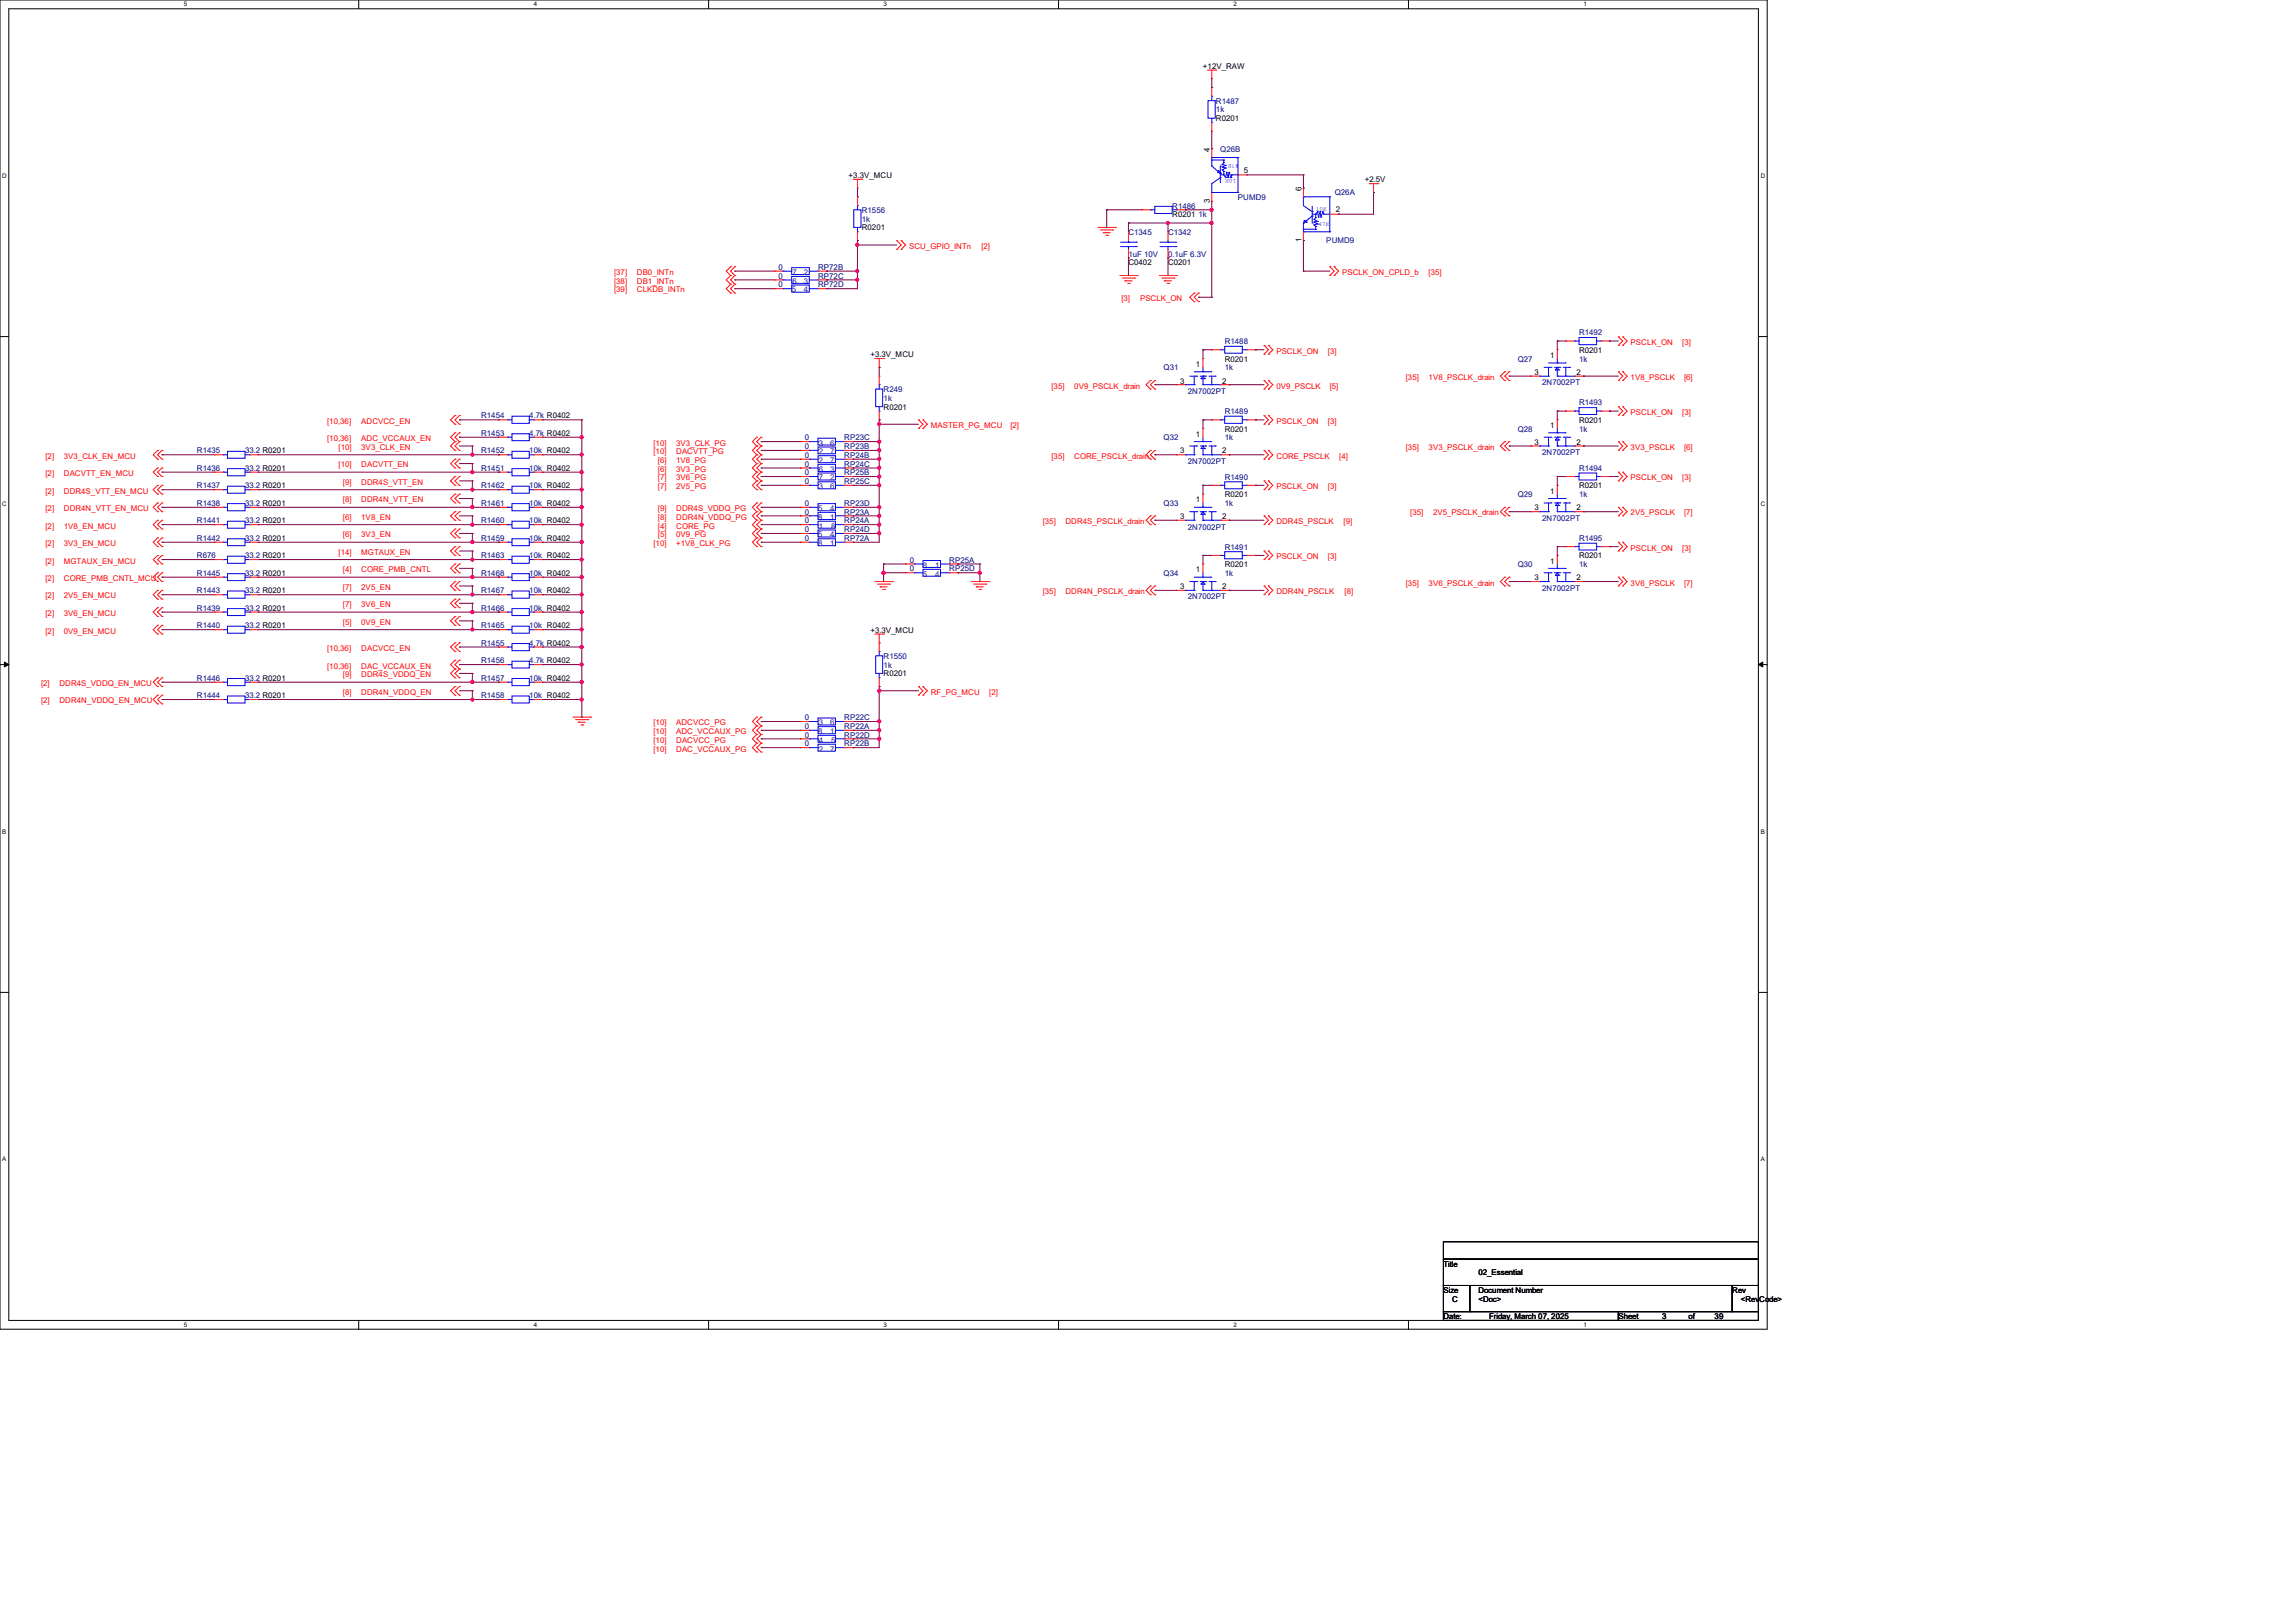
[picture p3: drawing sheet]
<svg xmlns="http://www.w3.org/2000/svg" width="420mm" height="297mm" viewBox="0 0 420 297" stroke-linecap="round" stroke-linejoin="round" font-family="sans-serif">
<defs><g id="words">
<g font-size="1.4">
<text x="220" y="12.6">+12V_RAW</text>
<text x="222.4" y="22.2">R0201</text>
<text x="221.3" y="27.7" transform="rotate(-90 221.3 27.7)">4</text>
<text x="155.2" y="32.6">+3.3V_MCU</text>
<text x="227.5" y="31.6">5</text>
<text x="238" y="34.9" transform="rotate(-90 238 34.9)">6</text>
<text x="249.6" y="33.4">+2.5V</text>
<text x="214.4" y="39.8">R0201</text>
<text x="221.3" y="37.1" transform="rotate(-90 221.3 37.1)">3</text>
<text x="244.3" y="38.8">2</text>
<text x="157.7" y="42.2">R0201</text>
<text x="238" y="44.3" transform="rotate(-90 238 44.3)">1</text>
<text x="206.4" y="48.6">C0402</text>
<text x="213.7" y="48.6">C0201</text>
<text x="159.2" y="65.4">+3.3V_MCU</text>
<text x="283.6" y="65.5">1</text>
<text x="288.8" y="64.6">R0201</text>
<text x="215.9" y="70.2">3</text>
<text x="218.7" y="67.1">1</text>
<text x="223.6" y="70.2">2</text>
<text x="224" y="66.2">R0201</text>
<text x="280.7" y="68.6">3</text>
<text x="288.4" y="68.6">2</text>
<text x="161.6" y="75">R0201</text>
<text x="288.8" y="77.4">R0201</text>
<text x="215.9" y="83">3</text>
<text x="218.7" y="79.9">1</text>
<text x="223.6" y="83">2</text>
<text x="224" y="79">R0201</text>
<text x="280.7" y="81.4">3</text>
<text x="283.6" y="78.3">1</text>
<text x="288.4" y="81.4">2</text>
<text x="288.8" y="89.4">R0201</text>
<text x="215.9" y="95">3</text>
<text x="218.7" y="92">1</text>
<text x="223.6" y="95">2</text>
<text x="224" y="91">R0201</text>
<text x="280.7" y="93.4">3</text>
<text x="283.6" y="90.3">1</text>
<text x="288.4" y="93.4">2</text>
<text x="215.9" y="107.8">3</text>
<text x="218.7" y="104.7">1</text>
<text x="223.6" y="107.8">2</text>
<text x="224" y="103.8">R0201</text>
<text x="280.7" y="106.2">3</text>
<text x="283.6" y="103.1">1</text>
<text x="288.4" y="106.2">2</text>
<text x="288.8" y="102.2">R0201</text>
<text x="159.2" y="115.8">+3.3V_MCU</text>
<text x="161.6" y="123.8">R0201</text>
<text x="264" y="231.8">Title</text>
<text x="270.4" y="233.4">02_Essential</text>
<text x="264" y="236.6">Size</text>
<text x="265.6" y="238.2">C</text>
<text x="270.4" y="236.6">Document Number</text>
<text x="270.4" y="238.2">&lt;Doc&gt;</text>
<text x="316.9" y="236.6">Rev</text>
<text x="318.4" y="238.2">&lt;RevCode&gt;</text>
<text x="264" y="241.4">Date:</text>
<text x="272.4" y="241.4">Friday, March 07, 2025</text>
<text x="296" y="241.4">Sheet</text>
<text x="304" y="241.4">3</text>
<text x="308.9" y="241.4">of</text>
<text x="313.6" y="241.4">39</text>
</g>
<g font-size="1.4" fill="#000080">
<text x="222.4" y="19">R1487</text>
<text x="222.4" y="20.6">1k</text>
<text x="223.2" y="27.8">Q26B</text>
<text x="244.2" y="35.6">Q26A</text>
<text x="157.7" y="39">R1556</text>
<text x="157.7" y="40.6">1k</text>
<text x="214.4" y="38.2">R1486</text>
<text x="219.2" y="39.8">1k</text>
<text x="226.4" y="36.6">PUMD9</text>
<text x="206.4" y="43">C1345</text>
<text x="206.4" y="47">1uF 10V</text>
<text x="213.7" y="43">C1342</text>
<text x="213.7" y="47">0.1uF 6.3V</text>
<text x="242.6" y="44.4">PUMD9</text>
<text x="142.4" y="51">0</text>
<text x="142.4" y="49.4">0</text>
<text x="142.4" y="52.6">0</text>
<text x="149.6" y="51">RP72C</text>
<text x="149.6" y="49.4">RP72B</text>
<text x="149.6" y="52.6">RP72D</text>
<text x="224" y="63">R1488</text>
<text x="288.8" y="61.4">R1492</text>
<text x="161.6" y="71.8">R249</text>
<text x="212.9" y="67.8">Q31</text>
<text x="224" y="67.8">1k</text>
<text x="277.7" y="66.2">Q27</text>
<text x="282.1" y="70.5">2N7002PT</text>
<text x="288.8" y="66.2">1k</text>
<text x="88" y="76.6">R1454</text>
<text x="96.8" y="76.6">4.7k R0402</text>
<text x="161.6" y="73.4">1k</text>
<text x="217.3" y="72.1">2N7002PT</text>
<text x="224" y="75.8">R1489</text>
<text x="288.8" y="74.2">R1493</text>
<text x="36" y="83">R1435</text>
<text x="44.8" y="83">33.2 R0201</text>
<text x="88" y="83">R1452</text>
<text x="88" y="79.8">R1453</text>
<text x="96.8" y="83">10k R0402</text>
<text x="96.8" y="79.8">4.7k R0402</text>
<text x="147.2" y="80.6">0</text>
<text x="147.2" y="82.2">0</text>
<text x="147.2" y="83.8">0</text>
<text x="154.4" y="80.6">RP23C</text>
<text x="154.4" y="82.2">RP23B</text>
<text x="154.4" y="83.8">RP24B</text>
<text x="212.9" y="80.6">Q32</text>
<text x="224" y="80.6">1k</text>
<text x="277.7" y="79">Q28</text>
<text x="282.1" y="83.3">2N7002PT</text>
<text x="288.8" y="79">1k</text>
<text x="36" y="89.4">R1437</text>
<text x="36" y="86.2">R1436</text>
<text x="44.8" y="89.4">33.2 R0201</text>
<text x="44.8" y="86.2">33.2 R0201</text>
<text x="88" y="86.2">R1451</text>
<text x="88" y="89.4">R1462</text>
<text x="96.8" y="86.2">10k R0402</text>
<text x="96.8" y="89.4">10k R0402</text>
<text x="147.2" y="88.6">0</text>
<text x="147.2" y="85.4">0</text>
<text x="147.2" y="87">0</text>
<text x="154.4" y="88.6">RP25C</text>
<text x="154.4" y="85.4">RP24C</text>
<text x="154.4" y="87">RP25B</text>
<text x="217.3" y="84.9">2N7002PT</text>
<text x="224" y="87.8">R1490</text>
<text x="288.8" y="86.2">R1494</text>
<text x="36" y="95.8">R1441</text>
<text x="36" y="92.6">R1438</text>
<text x="44.8" y="95.8">33.2 R0201</text>
<text x="44.8" y="92.6">33.2 R0201</text>
<text x="88" y="95.8">R1460</text>
<text x="88" y="92.6">R1461</text>
<text x="96.8" y="95.8">10k R0402</text>
<text x="96.8" y="92.6">10k R0402</text>
<text x="147.2" y="95.8">0</text>
<text x="147.2" y="92.6">0</text>
<text x="147.2" y="94.2">0</text>
<text x="154.4" y="95.8">RP24A</text>
<text x="154.4" y="92.6">RP23D</text>
<text x="154.4" y="94.2">RP23A</text>
<text x="212.9" y="92.6">Q33</text>
<text x="224" y="92.6">1k</text>
<text x="277.7" y="91">Q29</text>
<text x="282.1" y="95.3">2N7002PT</text>
<text x="288.8" y="91">1k</text>
<text x="36" y="99">R1442</text>
<text x="44.8" y="99">33.2 R0201</text>
<text x="88" y="99">R1459</text>
<text x="96.8" y="99">10k R0402</text>
<text x="147.2" y="97.4">0</text>
<text x="147.2" y="99">0</text>
<text x="154.4" y="97.4">RP24D</text>
<text x="154.4" y="99">RP72A</text>
<text x="217.3" y="96.9">2N7002PT</text>
<text x="224" y="100.6">R1491</text>
<text x="288.8" y="99">R1495</text>
<text x="36" y="102.2">R676</text>
<text x="36" y="105.4">R1445</text>
<text x="44.8" y="102.2">33.2 R0201</text>
<text x="44.8" y="105.4">33.2 R0201</text>
<text x="88" y="102.2">R1463</text>
<text x="88" y="105.4">R1468</text>
<text x="96.8" y="102.2">10k R0402</text>
<text x="96.8" y="105.4">10k R0402</text>
<text x="166.4" y="104.6">0</text>
<text x="166.4" y="103">0</text>
<text x="173.7" y="104.6">RP25D</text>
<text x="173.7" y="103">RP25A</text>
<text x="212.9" y="105.4">Q34</text>
<text x="224" y="105.4">1k</text>
<text x="277.7" y="103.8">Q30</text>
<text x="288.8" y="103.8">1k</text>
<text x="36" y="108.6">R1443</text>
<text x="36" y="111.8">R1439</text>
<text x="44.8" y="108.6">33.2 R0201</text>
<text x="44.8" y="111.8">33.2 R0201</text>
<text x="88" y="111.8">R1466</text>
<text x="88" y="108.6">R1467</text>
<text x="96.8" y="111.8">10k R0402</text>
<text x="96.8" y="108.6">10k R0402</text>
<text x="217.3" y="109.7">2N7002PT</text>
<text x="282.1" y="108.1">2N7002PT</text>
<text x="36" y="115">R1440</text>
<text x="44.8" y="115">33.2 R0201</text>
<text x="88" y="118.2">R1455</text>
<text x="88" y="115">R1465</text>
<text x="96.8" y="118.2">4.7k R0402</text>
<text x="96.8" y="115">10k R0402</text>
<text x="36" y="124.6">R1446</text>
<text x="44.8" y="124.6">33.2 R0201</text>
<text x="88" y="121.4">R1456</text>
<text x="88" y="124.6">R1457</text>
<text x="96.8" y="121.4">4.7k R0402</text>
<text x="96.8" y="124.6">10k R0402</text>
<text x="161.6" y="120.6">R1550</text>
<text x="161.6" y="122.2">1k</text>
<text x="36" y="127.8">R1444</text>
<text x="44.8" y="127.8">33.2 R0201</text>
<text x="88" y="127.8">R1458</text>
<text x="96.8" y="127.8">10k R0402</text>
<text x="147.2" y="131.8">0</text>
<text x="154.4" y="131.8">RP22C</text>
<text x="147.2" y="136.6">0</text>
<text x="147.2" y="135">0</text>
<text x="147.2" y="133.4">0</text>
<text x="154.4" y="136.6">RP22B</text>
<text x="154.4" y="135">RP22D</text>
<text x="154.4" y="133.4">RP22A</text>
</g>
<g font-size="1.4" fill="#f00">
<text x="166.3" y="45.5">SCU_GPIO_INTn</text>
<text x="179.5" y="45.5">[2]</text>
<text x="112.4" y="50.3">[37]</text>
<text x="112.4" y="51.9">[38]</text>
<text x="112.4" y="53.5">[39]</text>
<text x="116.5" y="50.3">DB0_INTn</text>
<text x="116.5" y="51.9">DB1_INTn</text>
<text x="116.5" y="53.5">CLKDB_INTn</text>
<text x="245.5" y="50.3">PSCLK_ON_CPLD_b</text>
<text x="261.3" y="50.3">[35]</text>
<text x="205.1" y="55.1">[3]</text>
<text x="208.5" y="55.1">PSCLK_ON</text>
<text x="233.5" y="64.7">PSCLK_ON</text>
<text x="242.9" y="64.7">[3]</text>
<text x="298.3" y="63.1">PSCLK_ON</text>
<text x="307.7" y="63.1">[3]</text>
<text x="192.4" y="71.1">[35]</text>
<text x="196.5" y="71.1">0V9_PSCLK_drain</text>
<text x="233.5" y="71.1">0V9_PSCLK</text>
<text x="243.3" y="71.1">[5]</text>
<text x="257.2" y="69.5">[35]</text>
<text x="261.3" y="69.5">1V8_PSCLK_drain</text>
<text x="298.3" y="69.5">1V8_PSCLK</text>
<text x="308.1" y="69.5">[6]</text>
<text x="59.9" y="77.5">[10,36]</text>
<text x="66.1" y="77.5">ADCVCC_EN</text>
<text x="233.5" y="77.5">PSCLK_ON</text>
<text x="242.9" y="77.5">[3]</text>
<text x="298.3" y="75.9">PSCLK_ON</text>
<text x="307.7" y="75.9">[3]</text>
<text x="8.3" y="83.9">[2]</text>
<text x="11.7" y="83.9">3V3_CLK_EN_MCU</text>
<text x="59.9" y="80.7">[10,36]</text>
<text x="61.9" y="82.3">[10]</text>
<text x="66.1" y="80.7">ADC_VCCAUX_EN</text>
<text x="66.1" y="82.3">3V3_CLK_EN</text>
<text x="119.5" y="81.5">[10]</text>
<text x="119.5" y="83.1">[10]</text>
<text x="123.7" y="81.5">3V3_CLK_PG</text>
<text x="123.7" y="83.1">DACVTT_PG</text>
<text x="170.3" y="78.3">MASTER_PG_MCU</text>
<text x="184.8" y="78.3">[2]</text>
<text x="192.4" y="83.9">[35]</text>
<text x="196.5" y="83.9">CORE_PSCLK_drain</text>
<text x="233.5" y="83.9">CORE_PSCLK</text>
<text x="245" y="83.9">[4]</text>
<text x="257.2" y="82.3">[35]</text>
<text x="261.3" y="82.3">3V3_PSCLK_drain</text>
<text x="298.3" y="82.3">3V3_PSCLK</text>
<text x="308.1" y="82.3">[6]</text>
<text x="8.3" y="87.1">[2]</text>
<text x="11.7" y="87.1">DACVTT_EN_MCU</text>
<text x="61.9" y="85.5">[10]</text>
<text x="62.7" y="88.7">[9]</text>
<text x="66.1" y="85.5">DACVTT_EN</text>
<text x="66.1" y="88.7">DDR4S_VTT_EN</text>
<text x="120.4" y="84.8">[6]</text>
<text x="120.4" y="86.3">[6]</text>
<text x="120.4" y="87.9">[7]</text>
<text x="120.4" y="89.5">[7]</text>
<text x="123.7" y="84.8">1V8_PG</text>
<text x="123.7" y="86.3">3V3_PG</text>
<text x="123.7" y="87.9">3V6_PG</text>
<text x="123.7" y="89.5">2V5_PG</text>
<text x="233.5" y="89.5">PSCLK_ON</text>
<text x="242.9" y="89.5">[3]</text>
<text x="298.3" y="87.9">PSCLK_ON</text>
<text x="307.7" y="87.9">[3]</text>
<text x="8.3" y="90.3">[2]</text>
<text x="8.3" y="93.5">[2]</text>
<text x="11.7" y="90.3">DDR4S_VTT_EN_MCU</text>
<text x="11.7" y="93.5">DDR4N_VTT_EN_MCU</text>
<text x="62.7" y="92">[8]</text>
<text x="62.7" y="95.1">[6]</text>
<text x="66.1" y="92">DDR4N_VTT_EN</text>
<text x="66.1" y="95.1">1V8_EN</text>
<text x="120.4" y="93.5">[9]</text>
<text x="120.4" y="95.1">[8]</text>
<text x="123.7" y="93.5">DDR4S_VDDQ_PG</text>
<text x="123.7" y="95.1">DDR4N_VDDQ_PG</text>
<text x="190.8" y="95.9">[35]</text>
<text x="194.9" y="95.9">DDR4S_PSCLK_drain</text>
<text x="233.5" y="95.9">DDR4S_PSCLK</text>
<text x="245.8" y="95.9">[9]</text>
<text x="258" y="94.3">[35]</text>
<text x="262.1" y="94.3">2V5_PSCLK_drain</text>
<text x="298.3" y="94.3">2V5_PSCLK</text>
<text x="308.1" y="94.3">[7]</text>
<text x="8.3" y="96.7">[2]</text>
<text x="8.3" y="100">[2]</text>
<text x="11.7" y="96.7">1V8_EN_MCU</text>
<text x="11.7" y="100">3V3_EN_MCU</text>
<text x="61.9" y="101.5">[14]</text>
<text x="62.7" y="98.3">[6]</text>
<text x="66.1" y="98.3">3V3_EN</text>
<text x="66.1" y="101.5">MGTAUX_EN</text>
<text x="119.5" y="100">[10]</text>
<text x="120.4" y="96.7">[4]</text>
<text x="120.4" y="98.3">[5]</text>
<text x="123.7" y="96.7">CORE_PG</text>
<text x="123.7" y="98.3">0V9_PG</text>
<text x="123.7" y="100">+1V8_CLK_PG</text>
<text x="298.3" y="100.8">PSCLK_ON</text>
<text x="307.7" y="100.8">[3]</text>
<text x="8.3" y="103.1">[2]</text>
<text x="8.3" y="106.3">[2]</text>
<text x="11.7" y="103.1">MGTAUX_EN_MCU</text>
<text x="11.7" y="106.3">CORE_PMB_CNTL_MCU</text>
<text x="62.7" y="104.7">[4]</text>
<text x="62.7" y="108">[7]</text>
<text x="66.1" y="104.7">CORE_PMB_CNTL</text>
<text x="66.1" y="108">2V5_EN</text>
<text x="233.5" y="102.3">PSCLK_ON</text>
<text x="242.9" y="102.3">[3]</text>
<text x="257.2" y="107.1">[35]</text>
<text x="261.3" y="107.1">3V6_PSCLK_drain</text>
<text x="298.3" y="107.1">3V6_PSCLK</text>
<text x="308.1" y="107.1">[7]</text>
<text x="8.3" y="109.5">[2]</text>
<text x="8.3" y="112.7">[2]</text>
<text x="11.7" y="109.5">2V5_EN_MCU</text>
<text x="11.7" y="112.7">3V6_EN_MCU</text>
<text x="62.7" y="111.1">[7]</text>
<text x="66.1" y="111.1">3V6_EN</text>
<text x="190.8" y="108.8">[35]</text>
<text x="194.9" y="108.8">DDR4N_PSCLK_drain</text>
<text x="233.5" y="108.8">DDR4N_PSCLK</text>
<text x="246" y="108.8">[8]</text>
<text x="8.3" y="116">[2]</text>
<text x="11.7" y="116">0V9_EN_MCU</text>
<text x="59.9" y="119.1">[10,36]</text>
<text x="62.7" y="114.3">[5]</text>
<text x="66.1" y="114.3">0V9_EN</text>
<text x="66.1" y="119.1">DACVCC_EN</text>
<text x="7.5" y="125.5">[2]</text>
<text x="10.9" y="125.5">DDR4S_VDDQ_EN_MCU</text>
<text x="59.9" y="122.3">[10,36]</text>
<text x="62.7" y="124">[9]</text>
<text x="66.1" y="124">DDR4S_VDDQ_EN</text>
<text x="66.1" y="122.3">DAC_VCCAUX_EN</text>
<text x="7.5" y="128.7">[2]</text>
<text x="10.9" y="128.7">DDR4N_VDDQ_EN_MCU</text>
<text x="62.7" y="127.1">[8]</text>
<text x="66.1" y="127.1">DDR4N_VDDQ_EN</text>
<text x="170.3" y="127.1">RF_PG_MCU</text>
<text x="181" y="127.1">[2]</text>
<text x="119.5" y="132.8">[10]</text>
<text x="119.5" y="134.3">[10]</text>
<text x="119.5" y="135.9">[10]</text>
<text x="119.5" y="137.5">[10]</text>
<text x="123.7" y="132.8">ADCVCC_PG</text>
<text x="123.7" y="134.3">ADC_VCCAUX_PG</text>
<text x="123.7" y="135.9">DACVCC_PG</text>
<text x="123.7" y="137.5">DAC_VCCAUX_PG</text>
</g>
<g font-size="1.4" fill="#004080">
<text x="144.8" y="53.5">5</text>
<text x="145" y="51.9">6</text>
<text x="145" y="50.3">7</text>
<text x="147.1" y="51.9">3</text>
<text x="147.1" y="50.3">2</text>
<text x="147.1" y="53.5">4</text>
<text x="149.8" y="81.5">3</text>
<text x="149.8" y="83.1">2</text>
<text x="151.9" y="81.5">6</text>
<text x="151.9" y="83.1">7</text>
<text x="149.8" y="89.5">3</text>
<text x="149.8" y="86.3">6</text>
<text x="149.8" y="87.9">7</text>
<text x="149.8" y="84.8">2</text>
<text x="151.9" y="89.5">6</text>
<text x="151.9" y="86.3">3</text>
<text x="151.9" y="87.9">2</text>
<text x="151.9" y="84.8">7</text>
<text x="149.6" y="93.5">5</text>
<text x="149.6" y="95.1">8</text>
<text x="151.9" y="93.5">4</text>
<text x="151.9" y="95.1">1</text>
<text x="149.6" y="98.3">5</text>
<text x="149.6" y="100">8</text>
<text x="149.8" y="96.7">1</text>
<text x="151.9" y="98.3">4</text>
<text x="151.9" y="100">1</text>
<text x="152" y="96.7">8</text>
<text x="168.8" y="105.5">5</text>
<text x="168.8" y="103.9">8</text>
<text x="171.1" y="105.5">4</text>
<text x="171.1" y="103.9">1</text>
<text x="149.6" y="134.3">8</text>
<text x="149.8" y="137.5">2</text>
<text x="149.8" y="132.8">3</text>
<text x="149.8" y="135.9">4</text>
<text x="151.9" y="137.5">7</text>
<text x="151.9" y="132.8">6</text>
<text x="151.9" y="134.3">1</text>
<text x="152" y="135.9">5</text>
</g>
<g font-size="1.1">
<text x="33.6" y="1.1">5</text>
<text x="97.6" y="1.1">4</text>
<text x="161.6" y="1.1">3</text>
<text x="225.6" y="1.1">2</text>
<text x="289.6" y="1.1">1</text>
<text x=".4" y="32.6">D</text>
<text x="322.1" y="32.6">D</text>
<text x=".4" y="92.5">C</text>
<text x="322.1" y="92.5">C</text>
<text x=".4" y="152.6">B</text>
<text x="322.1" y="152.6">B</text>
<text x=".4" y="212.6">A</text>
<text x="322.1" y="212.6">A</text>
<text x="33.6" y="242.8">5</text>
<text x="97.6" y="242.8">4</text>
<text x="161.6" y="242.8">3</text>
<text x="225.6" y="242.8">2</text>
<text x="289.6" y="242.8">1</text>
</g>
<g font-size="1.1" fill="#00f">
<text x="226.6" y="30" transform="rotate(-180 226.6 30)">47K</text>
<text x="226.1" y="32.7" transform="rotate(-180 226.1 32.7)">10K</text>
<text x="240.7" y="38.6">10K</text>
<text x="241.2" y="41.3">47K</text>
</g>
</g></defs>
<path d="M0 0h323.3v243.2h-323.3zM1.6 1.6h320v240h-320z" fill="none" stroke="#000" stroke-width=".18"/>
<g fill="#fff">
<path d="M33.6 .2h.6v1.2h-.6z"/>
<path d="M33.6 241.8h.6v1.2h-.6z"/>
</g>
<path d="M65.6 0v1.6M65.6 241.6v1.6" fill="none" stroke="#000" stroke-width=".18"/>
<g fill="#fff">
<path d="M97.6 .2h.6v1.2h-.6z"/>
<path d="M97.6 241.8h.6v1.2h-.6z"/>
</g>
<path d="M129.6 0v1.6M129.6 241.6v1.6" fill="none" stroke="#000" stroke-width=".18"/>
<g fill="#fff">
<path d="M161.6 .2h.6v1.2h-.6z"/>
<path d="M161.6 241.8h.6v1.2h-.6z"/>
</g>
<path d="M193.6 0v1.6M193.6 241.6v1.6" fill="none" stroke="#000" stroke-width=".18"/>
<g fill="#fff">
<path d="M225.6 .2h.6v1.2h-.6z"/>
<path d="M225.6 241.8h.6v1.2h-.6z"/>
</g>
<path d="M257.6 0v1.6M257.6 241.6v1.6" fill="none" stroke="#000" stroke-width=".18"/>
<g fill="#fff">
<path d="M289.6 .2h.6v1.2h-.6z"/>
<path d="M289.6 241.8h.6v1.2h-.6z"/>
<path d="M.4 31.6h.8v1.2h-.8z"/>
<path d="M322.1 31.6h.7v1.2h-.7z"/>
<path d="M.4 91.6h.8v1.2h-.8z"/>
<path d="M322.1 91.6h.7v1.2h-.7z"/>
</g>
<path d="M0 61.6h1.6M321.6 61.6h1.7" fill="none" stroke="#000" stroke-width=".18"/>
<g fill="#fff">
<path d="M.4 151.6h.7v1.2h-.7z"/>
<path d="M322.1 151.6h.7v1.2h-.7z"/>
</g>
<path d="M0 121.6h1.6M321.6 121.6h1.7" fill="none" stroke="#000" stroke-width=".18"/>
<path d="M.8 121.2l.8 .4-.8 .4zM321.6 121.6l.9-.4v.8z" fill="#000" stroke="#000" stroke-width=".18"/>
<g fill="#fff">
<path d="M.4 211.6h.7v1.2h-.7z"/>
<path d="M322.1 211.6h.7v1.2h-.7z"/>
</g>
<path d="M0 181.6h1.6M321.6 181.6h1.7M264 227.2h57.6v3.2h-57.6zM264 230.4h57.6v4.8h-57.6zM264 235.2h4.9v4.8h-4.9zM268.9 235.2h48v4.8h-48zM316.9 235.2h4.7v4.8h-4.7zM264 240h32v1.6h-32zM296 240h25.6v1.6h-25.6z" fill="none" stroke="#000" stroke-width=".18"/>
<g fill="none" stroke="#f00" stroke-width=".18">
<path d="M220.9 12.8h1.5M221.7 14.4h.1M221.7 16h.1M221.7 12.8v1.6M221.7 16v1.6M222.4 12.8h.1M156 32.8h1.6M156.8 34.4h.1M156.8 36h.1M156.8 32.8v1.6M156.8 36v1.6M157.6 32.8h.1"/>
<path d="M208.8 38.4h.1M208.8 38.4h1.6M215.2 38.4h1.6M216.8 38.4h.1M221.7 27.2h.1M221.7 36.8h.1M221.7 24h.1M221.7 22.4v1.6M221.7 27.2v1.6M221.7 35.2v1.6M226.4 32h1.6M228 32h.1"/>
<path d="M238.4 34.4h.1M238.4 34.4v1.6M243.2 39.2h1.7M244.9 39.2h.1M250.4 33.6h1.7M251.2 35.2h.1M251.2 33.6v1.6M252.1 33.6h.1M133.6 48.8h.1M133.6 50.4h.1M133.6 52h.1M133.6 53.6h.1"/>
<path d="M133.6 50.4l-.8 .8 .8 .8M133.6 48.8l-.8 .8 .8 .8M133.6 52l-.8 .8 .8 .8M134.4 48.8h.1M134.4 50.4h.1M134.4 52h.1M134.4 53.6h.1M134.4 48.8l-.8 .8 .8 .8M134.4 50.4l-.8 .8 .8 .8M134.4 52l-.8 .8 .8 .8M141.6 51.2h.1M141.6 49.6h.1"/>
<path d="M141.6 52.8h.1M141.6 51.2h1.6M141.6 49.6h1.6M141.6 52.8h1.6M149.6 51.2h1.6M149.6 49.6h1.6M149.6 52.8h1.6M151.2 51.2h.1M151.2 49.6h.1M151.2 52.8h.1M156.8 44h.1M156.8 42.4v1.6"/>
<path d="M164 44h.1M164 45.6h.1M164 44l.8 .8-.8 .8M164.8 44h.1M164.8 45.6h.1M164.8 44l.9 .8-.9 .8M200.8 41.6h3.2M201.3 42.1h2.2M201.8 42.6h.1M201.8 42.6h1.3M202.3 43.1h.3M202.6 43.1h.1"/>
<path d="M203.5 42.1h.1M204 41.6h.1M204.9 50.4h3.1M205.3 50.9h2.3M205.8 51.4h.1M205.8 51.4h1.3M206.3 51.9h.3M206.4 42.4h.1M206.4 47.2h.1M206.4 42.4v1.6M206.4 45.6v1.6M206.6 51.9h.1"/>
<path d="M207.6 50.9h.1M208 50.4h.1M212 50.4h3.2M212.5 50.9h2.3M213 51.4h.1M213 51.4h1.3M213.5 51.9h.3M213.7 42.4h.1M213.7 47.2h.1M213.7 42.4v1.6M213.7 45.6v1.6M213.8 51.9h.1"/>
<path d="M214.8 50.9h.1M215.2 50.4h.1M218.4 53.6h.1M218.4 55.2h.1M218.4 53.6l-.8 .8 .8 .8M219.2 53.6h.1M219.2 55.2h.1M219.2 53.6l-.8 .8 .8 .8M238.4 44h.1M238.4 42.4v1.6M243.2 48.8h.1M243.2 50.4h.1"/>
<path d="M243.2 48.8l.9 .8-.9 .8M244.1 48.8h.1M244.1 50.4h.1M244.1 48.8l.8 .8-.8 .8M83.2 76h.1M83.2 77.6h.1M83.2 79.2h.1M83.2 76l-.8 .8 .8 .8M83.2 79.2l-.8 .8 .8 .8M84 76h.1M84 77.6h.1M84 79.2h.1"/>
<path d="M84 76l-.8 .8 .8 .8M84 79.2l-.8 .8 .8 .8M91.2 76.8h.1M91.2 76.8h1.6M97.6 76.8h1.6M99.2 76.8h.1M160 65.6h1.6M160.8 67.2h.1M160.8 68.8h.1M160.8 76.8h.1M160.8 65.6v1.6M160.8 68.8v1.6"/>
<path d="M160.8 75.2v1.6M161.6 65.6h.1M168 76.8h.1M168 78.4h.1M168 76.8l.8 .8-.8 .8M168.8 76.8h.1M168.8 78.4h.1M168.8 76.8l.8 .8-.8 .8M210.4 69.6h.1M210.4 71.2h.1M210.4 69.6l-.8 .8 .8 .8M211.2 69.6h.1"/>
<path d="M211.2 71.2h.1M211.2 69.6l-.8 .8 .8 .8M215.2 70.4h.1M215.2 70.4h1.6M220 65.6h.1M220 78.4h.1M220 65.6v1.6M220 78.4v1.6M221.7 76.8h.1M221.7 64h.1M221.7 76.8h1.5M221.7 64h1.5"/>
<path d="M223.2 70.4h1.6M224.8 70.4h.1M228 76.8h1.7M228 64h1.7M229.7 76.8h.1M229.7 64h.1M231.2 69.6h.1M231.2 71.2h.1M231.2 63.2h.1M231.2 64.8h.1M231.2 76h.1M231.2 77.6h.1"/>
<path d="M231.2 63.2l.8 .8-.8 .8M231.2 69.6l.8 .8-.8 .8M231.2 76l.8 .8-.8 .8M232 69.6h.1M232 71.2h.1M232 63.2h.1M232 64.8h.1M232 76h.1M232 77.6h.1M232 69.6l.8 .8-.8 .8M232 63.2l.8 .8-.8 .8M232 76l.8 .8-.8 .8"/>
<path d="M275.3 68h.1M275.3 69.6h.1M275.3 68l-.9 .8 .9 .8M276.1 68h.1M276.1 69.6h.1M276.1 68l-.8 .8 .8 .8M280 68.8h.1M280 68.8h1.6M284.9 76.8h.1M284.9 64h.1M284.9 64v1.6M284.9 76.8v1.6"/>
<path d="M286.4 75.2h.1M286.4 62.4h.1M286.4 75.2h1.6M286.4 62.4h1.6M288 68.8h1.6M289.6 68.8h.1M292.9 75.2h1.5M292.9 62.4h1.5M294.4 75.2h.1M294.4 62.4h.1M296 61.6h.1M296 63.2h.1"/>
<path d="M296 68h.1M296 69.6h.1M296 74.4h.1M296 76h.1M296 61.6l.8 .8-.8 .8M296 68l.8 .8-.8 .8M296 74.4l.8 .8-.8 .8M296.8 61.6h.1M296.8 63.2h.1M296.8 68h.1M296.8 69.6h.1M296.8 74.4h.1"/>
<path d="M296.8 76h.1M296.8 61.6l.8 .8-.8 .8M296.8 68l.8 .8-.8 .8M296.8 74.4l.8 .8-.8 .8M28.8 82.4h.1M28.8 84h.1M28.8 85.6h.1M28.8 87.2h.1M28.8 88.8h.1M28.8 90.4h.1M28.8 92h.1M28.8 93.6h.1"/>
<path d="M28.8 95.2h.1M28.8 96.8h.1M28.8 98.4h.1M28.8 82.4l-.8 .8 .8 .8M28.8 85.6l-.8 .8 .8 .8M28.8 88.8l-.8 .8 .8 .8M28.8 92l-.8 .8 .8 .8M28.8 95.2l-.8 .8 .8 .8M28.8 98.4l-.8 .8 .8 .8M29.6 82.4h.1M29.6 84h.1M29.6 85.6h.1"/>
<path d="M29.6 87.2h.1M29.6 88.8h.1M29.6 90.4h.1M29.6 92h.1M29.6 93.6h.1M29.6 95.2h.1M29.6 96.8h.1M29.6 98.4h.1M29.6 82.4l-.8 .8 .8 .8M29.6 85.6l-.8 .8 .8 .8M29.6 88.8l-.8 .8 .8 .8M29.6 92l-.8 .8 .8 .8"/>
<path d="M29.6 95.2l-.8 .8 .8 .8M29.6 98.4l-.8 .8 .8 .8M39.2 83.2h.1M39.2 89.6h.1M39.2 96h.1M39.2 92.8h.1M39.2 99.2h.1M39.2 86.4h.1M39.2 96h1.6M39.2 83.2h1.6M39.2 99.2h1.6M39.2 86.4h1.6"/>
<path d="M39.2 89.6h1.6M39.2 92.8h1.6M45.6 96h1.6M45.6 83.2h1.6M45.6 99.2h1.6M45.6 86.4h1.6M45.6 89.6h1.6M45.6 92.8h1.6M47.2 83.2h.1M47.2 89.6h.1M47.2 96h.1M47.2 92.8h.1"/>
<path d="M47.2 99.2h.1M47.2 86.4h.1M83.2 80.8h.1M83.2 82.4h.1M83.2 84h.1M83.2 85.6h.1M83.2 87.2h.1M83.2 88.8h.1M83.2 90.4h.1M83.2 92h.1M83.2 93.6h.1M83.2 95.2h.1"/>
<path d="M83.2 96.8h.1M83.2 98.4h.1M83.2 80.8l-.8 .8 .8 .8M83.2 84l-.8 .8 .8 .8M83.2 87.2l-.8 .8 .8 .8M83.2 90.4l-.8 .8 .8 .8M83.2 93.6l-.8 .8 .8 .8M83.2 96.8l-.8 .8 .8 .8M84 80.8h.1M84 82.4h.1M84 84h.1M84 85.6h.1"/>
<path d="M84 87.2h.1M84 88.8h.1M84 90.4h.1M84 92h.1M84 93.6h.1M84 95.2h.1M84 96.8h.1M84 98.4h.1M84 80.8l-.8 .8 .8 .8M84 84l-.8 .8 .8 .8M84 87.2l-.8 .8 .8 .8M84 90.4l-.8 .8 .8 .8"/>
<path d="M84 93.6l-.8 .8 .8 .8M84 96.8l-.8 .8 .8 .8M91.2 99.2h.1M91.2 86.4h.1M91.2 89.6h.1M91.2 96h.1M91.2 83.2h.1M91.2 92.8h.1M91.2 80h.1M91.2 96h1.6M91.2 83.2h1.6M91.2 99.2h1.6"/>
<path d="M91.2 86.4h1.6M91.2 89.6h1.6M91.2 92.8h1.6M91.2 80h1.6M97.6 96h1.6M97.6 83.2h1.6M97.6 99.2h1.6M97.6 86.4h1.6M97.6 89.6h1.6M97.6 92.8h1.6M97.6 80h1.6M99.2 99.2h.1"/>
<path d="M99.2 86.4h.1M99.2 89.6h.1M99.2 96h.1M99.2 83.2h.1M99.2 92.8h.1M99.2 80h.1M138.4 80h.1M138.4 81.6h.1M138.4 83.2h.1M138.4 84.8h.1M138.4 86.4h.1M138.4 88h.1"/>
<path d="M138.4 89.6h.1M138.4 92h.1M138.4 93.6h.1M138.4 95.2h.1M138.4 96.8h.1M138.4 98.4h.1M138.4 80l-.8 .8 .8 .8M138.4 81.6l-.8 .8 .8 .8M138.4 83.2l-.8 .8 .8 .8M138.4 84.8l-.8 .8 .8 .8M138.4 86.4l-.8 .8 .8 .8M138.4 88l-.8 .8 .8 .8"/>
<path d="M138.4 92l-.8 .8 .8 .8M138.4 93.6l-.8 .8 .8 .8M138.4 95.2l-.8 .8 .8 .8M138.4 96.8l-.8 .8 .8 .8M138.4 98.4l-.8 .8 .8 .8M139.2 80h.1M139.2 81.6h.1M139.2 83.2h.1M139.2 84.8h.1M139.2 86.4h.1M139.2 88h.1M139.2 89.6h.1"/>
<path d="M139.2 92h.1M139.2 93.6h.1M139.2 95.2h.1M139.2 96.8h.1M139.2 98.4h.1M139.2 80l-.8 .8 .8 .8M139.2 81.6l-.8 .8 .8 .8M139.2 83.2l-.8 .8 .8 .8M139.2 84.8l-.8 .8 .8 .8M139.2 86.4l-.8 .8 .8 .8M139.2 88l-.8 .8 .8 .8M139.2 92l-.8 .8 .8 .8"/>
<path d="M139.2 93.6l-.8 .8 .8 .8M139.2 95.2l-.8 .8 .8 .8M139.2 96.8l-.8 .8 .8 .8M139.2 98.4l-.8 .8 .8 .8M146.4 88.8h.1M146.4 96h.1M146.4 92.8h.1M146.4 85.6h.1M146.4 97.6h.1M146.4 80.8h.1M146.4 99.2h.1M146.4 82.4h.1"/>
<path d="M146.4 94.4h.1M146.4 87.2h.1M146.4 84h.1M146.4 88.8h1.6M146.4 96h1.6M146.4 99.2h1.6M146.4 87.2h1.6M146.4 92.8h1.6M146.4 85.6h1.6M146.4 97.6h1.6M146.4 80.8h1.6M146.4 82.4h1.6"/>
<path d="M146.4 94.4h1.6M146.4 84h1.6M154.4 88.8h1.6M154.4 96h1.6M154.4 99.2h1.6M154.4 87.2h1.6M154.4 92.8h1.6M154.4 85.6h1.6M154.4 97.6h1.6M154.4 80.8h1.6M154.4 82.4h1.6M154.4 94.4h1.6"/>
<path d="M154.4 84h1.6M156 88.8h.1M156 96h.1M156 92.8h.1M156 85.6h.1M156 97.6h.1M156 80.8h.1M156 99.2h.1M156 82.4h.1M156 94.4h.1M156 87.2h.1M156 84h.1"/>
<path d="M210.4 82.4h.1M210.4 84h.1M210.4 94.4h.1M210.4 96h.1M210.4 82.4l-.8 .8 .8 .8M210.4 94.4l-.8 .8 .8 .8M211.2 82.4h.1M211.2 84h.1M211.2 94.4h.1M211.2 96h.1M211.2 82.4l-.8 .8 .8 .8M211.2 94.4l-.8 .8 .8 .8"/>
<path d="M215.2 95.2h.1M215.2 83.2h.1M215.2 83.2h1.6M215.2 95.2h1.6M220 90.4h.1M220 90.4v1.6M221.7 88.8h.1M221.7 88.8h1.5M223.2 83.2h1.6M223.2 95.2h1.6M224.8 95.2h.1M224.8 83.2h.1"/>
<path d="M228 88.8h1.7M229.7 88.8h.1M231.2 82.4h.1M231.2 84h.1M231.2 88h.1M231.2 89.6h.1M231.2 94.4h.1M231.2 96h.1M231.2 82.4l.8 .8-.8 .8M231.2 88l.8 .8-.8 .8M231.2 94.4l.8 .8-.8 .8M232 82.4h.1"/>
<path d="M232 84h.1M232 88h.1M232 89.6h.1M232 94.4h.1M232 96h.1M232 82.4l.8 .8-.8 .8M232 88l.8 .8-.8 .8M232 94.4l.8 .8-.8 .8M275.3 80.8h.1M275.3 82.4h.1M275.3 92.8h.1M275.3 94.4h.1"/>
<path d="M275.3 80.8l-.9 .8 .9 .8M275.3 92.8l-.9 .8 .9 .8M276.1 80.8h.1M276.1 82.4h.1M276.1 92.8h.1M276.1 94.4h.1M276.1 80.8l-.8 .8 .8 .8M276.1 92.8l-.8 .8 .8 .8M280 93.6h.1M280 81.6h.1M280 93.6h1.6M280 81.6h1.6"/>
<path d="M284.9 88.8h.1M284.9 88.8v1.6M286.4 87.2h.1M286.4 87.2h1.6M288 93.6h1.6M288 81.6h1.6M289.6 93.6h.1M289.6 81.6h.1M292.9 87.2h1.5M294.4 87.2h.1M296 80.8h.1M296 82.4h.1"/>
<path d="M296 86.4h.1M296 88h.1M296 92.8h.1M296 94.4h.1M296 99.2h.1M296 80.8l.8 .8-.8 .8M296 86.4l.8 .8-.8 .8M296 92.8l.8 .8-.8 .8M296 99.2l.8 .8-.8 .8M296.8 80.8h.1M296.8 82.4h.1M296.8 86.4h.1"/>
<path d="M296.8 88h.1M296.8 92.8h.1M296.8 94.4h.1M296.8 99.2h.1M296.8 80.8l.8 .8-.8 .8M296.8 86.4l.8 .8-.8 .8M296.8 92.8l.8 .8-.8 .8M296.8 99.2l.8 .8-.8 .8M28.8 100h.1M28.8 101.6h.1M28.8 103.2h.1M28.8 104.8h.1"/>
<path d="M28.8 106.4h.1M28.8 108h.1M28.8 109.6h.1M28.8 111.2h.1M28.8 112.8h.1M28.8 114.4h.1M28.8 116h.1M28.8 101.6l-.8 .8 .8 .8M28.8 104.8l-.8 .8 .8 .8M28.8 108l-.8 .8 .8 .8M28.8 111.2l-.8 .8 .8 .8M28.8 114.4l-.8 .8 .8 .8"/>
<path d="M29.6 100h.1M29.6 101.6h.1M29.6 103.2h.1M29.6 104.8h.1M29.6 106.4h.1M29.6 108h.1M29.6 109.6h.1M29.6 111.2h.1M29.6 112.8h.1M29.6 114.4h.1M29.6 116h.1M29.6 101.6l-.8 .8 .8 .8"/>
<path d="M29.6 104.8l-.8 .8 .8 .8M29.6 108l-.8 .8 .8 .8M29.6 111.2l-.8 .8 .8 .8M29.6 114.4l-.8 .8 .8 .8M39.2 115.2h.1M39.2 102.4h.1M39.2 108.8h.1M39.2 105.6h.1M39.2 112h.1M39.2 112h1.6M39.2 115.2h1.6M39.2 102.4h1.6"/>
<path d="M39.2 108.8h1.6M39.2 105.6h1.6M45.6 112h1.6M45.6 115.2h1.6M45.6 102.4h1.6M45.6 108.8h1.6M45.6 105.6h1.6M47.2 115.2h.1M47.2 102.4h.1M47.2 108.8h.1M47.2 105.6h.1M47.2 112h.1"/>
<path d="M83.2 100h.1M83.2 101.6h.1M83.2 103.2h.1M83.2 104.8h.1M83.2 106.4h.1M83.2 108h.1M83.2 109.6h.1M83.2 111.2h.1M83.2 112.8h.1M83.2 114.4h.1M83.2 117.6h.1M83.2 119.2h.1"/>
<path d="M83.2 100l-.8 .8 .8 .8M83.2 103.2l-.8 .8 .8 .8M83.2 106.4l-.8 .8 .8 .8M83.2 109.6l-.8 .8 .8 .8M83.2 112.8l-.8 .8 .8 .8M83.2 117.6l-.8 .8 .8 .8M84 100h.1M84 101.6h.1M84 103.2h.1M84 104.8h.1M84 106.4h.1M84 108h.1"/>
<path d="M84 109.6h.1M84 111.2h.1M84 112.8h.1M84 114.4h.1M84 117.6h.1M84 119.2h.1M84 100l-.8 .8 .8 .8M84 103.2l-.8 .8 .8 .8M84 106.4l-.8 .8 .8 .8M84 109.6l-.8 .8 .8 .8M84 112.8l-.8 .8 .8 .8M84 117.6l-.8 .8 .8 .8"/>
<path d="M91.2 112h.1M91.2 118.4h.1M91.2 115.2h.1M91.2 102.4h.1M91.2 108.8h.1M91.2 105.6h.1M91.2 112h1.6M91.2 118.4h1.6M91.2 115.2h1.6M91.2 102.4h1.6M91.2 108.8h1.6M91.2 105.6h1.6"/>
<path d="M97.6 112h1.6M97.6 118.4h1.6M97.6 115.2h1.6M97.6 102.4h1.6M97.6 108.8h1.6M97.6 105.6h1.6M99.2 112h.1M99.2 118.4h.1M99.2 115.2h.1M99.2 102.4h.1M99.2 108.8h.1M99.2 105.6h.1"/>
<path d="M138.4 100h.1M139.2 100h.1M160 106.4h3.2M160 116h1.6M160.5 106.9h2.2M160.8 117.6h.1M160.8 116v3.2M161 107.4h.1M161 107.4h1.3M161.5 107.9h.3M161.6 116h.1M161.8 107.9h.1"/>
<path d="M162.7 106.9h.1M163.2 106.4h.1M165.7 104.8h.1M165.7 103.2h.1M165.7 104.8h1.5M165.7 103.2h1.5M173.7 104.8h1.5M173.7 103.2h1.5M175.2 104.8h.1M175.2 103.2h.1M177.6 106.4h3.2M178.1 106.9h2.2"/>
<path d="M178.6 107.4h.1M178.6 107.4h1.3M179.1 107.9h.3M179.4 107.9h.1M180.3 106.9h.1M180.8 106.4h.1M210.4 107.2h.1M210.4 108.8h.1M210.4 107.2l-.8 .8 .8 .8M211.2 107.2h.1M211.2 108.8h.1M211.2 107.2l-.8 .8 .8 .8"/>
<path d="M215.2 108h.1M215.2 108h1.6M220 103.2h.1M220 103.2v1.6M221.7 101.6h.1M221.7 101.6h1.5M223.2 108h1.6M224.8 108h.1M228 101.6h1.7M229.7 101.6h.1M231.2 100.8h.1M231.2 102.4h.1"/>
<path d="M231.2 107.2h.1M231.2 108.8h.1M231.2 100.8l.8 .8-.8 .8M231.2 107.2l.8 .8-.8 .8M232 100.8h.1M232 102.4h.1M232 107.2h.1M232 108.8h.1M232 100.8l.8 .8-.8 .8M232 107.2l.8 .8-.8 .8M275.3 105.6h.1M275.3 107.2h.1"/>
<path d="M275.3 105.6l-.9 .8 .9 .8M276.1 105.6h.1M276.1 107.2h.1M276.1 105.6l-.8 .8 .8 .8M280 106.4h.1M280 106.4h1.6M284.9 101.6h.1M284.9 101.6v1.6M286.4 100h.1M286.4 100h1.6M288 106.4h1.6M289.6 106.4h.1"/>
<path d="M292.9 100h1.5M294.4 100h.1M296 100.8h.1M296 105.6h.1M296 107.2h.1M296 105.6l.8 .8-.8 .8M296.8 100.8h.1M296.8 105.6h.1M296.8 107.2h.1M296.8 105.6l.8 .8-.8 .8M28.8 124h.1M28.8 125.6h.1"/>
<path d="M28.8 127.2h.1M28.8 128.8h.1M28.8 124l-.8 .8 .8 .8M28.8 127.2l-.8 .8 .8 .8M29.6 124h.1M29.6 125.6h.1M29.6 127.2h.1M29.6 128.8h.1M29.6 124l-.8 .8 .8 .8M29.6 127.2l-.8 .8 .8 .8M39.2 124.8h.1M39.2 128h.1"/>
<path d="M39.2 128h1.6M39.2 124.8h1.6M45.6 128h1.6M45.6 124.8h1.6M47.2 124.8h.1M47.2 128h.1M83.2 122.4h.1M83.2 124h.1M83.2 125.6h.1M83.2 127.2h.1M83.2 120.8h.1M83.2 122.4l-.8 .8 .8 .8"/>
<path d="M83.2 125.6l-.8 .8 .8 .8M83.2 120.8l-.8 .8 .8 .8M84 122.4h.1M84 124h.1M84 125.6h.1M84 127.2h.1M84 120.8h.1M84 122.4l-.8 .8 .8 .8M84 125.6l-.8 .8 .8 .8M84 120.8l-.8 .8 .8 .8M91.2 128h.1M91.2 121.6h.1"/>
<path d="M91.2 124.8h.1M91.2 128h1.6M91.2 124.8h1.6M91.2 121.6h1.6M97.6 128h1.6M97.6 124.8h1.6M97.6 121.6h1.6M99.2 128h.1M99.2 121.6h.1M99.2 124.8h.1M104.8 131.2h3.2M105.3 131.7h2.2"/>
<path d="M105.8 132.2h.1M105.8 132.2h1.3M106.3 132.7h.3M106.6 132.7h.1M107.5 131.7h.1M108 131.2h.1M138.4 131.2h.1M138.4 132.8h.1M138.4 134.4h.1M138.4 136h.1M138.4 137.6h.1M138.4 131.2l-.8 .8 .8 .8"/>
<path d="M138.4 132.8l-.8 .8 .8 .8M138.4 134.4l-.8 .8 .8 .8M138.4 136l-.8 .8 .8 .8M139.2 131.2h.1M139.2 132.8h.1M139.2 134.4h.1M139.2 136h.1M139.2 137.6h.1M139.2 131.2l-.8 .8 .8 .8M139.2 132.8l-.8 .8 .8 .8M139.2 134.4l-.8 .8 .8 .8M139.2 136l-.8 .8 .8 .8"/>
<path d="M146.4 136.8h.1M146.4 132h.1M146.4 135.2h.1M146.4 133.6h.1M146.4 136.8h1.6M146.4 132h1.6M146.4 135.2h1.6M146.4 133.6h1.6M154.4 136.8h1.6M154.4 132h1.6M154.4 135.2h1.6M154.4 133.6h1.6"/>
<path d="M156 136.8h.1M156 132h.1M156 135.2h.1M156 133.6h.1M160.8 125.6h.1M160.8 124v1.6M168 125.6h.1M168 127.2h.1M168 125.6l.8 .8-.8 .8M168.8 125.6h.1M168.8 127.2h.1M168.8 125.6l.8 .8-.8 .8"/>
</g>
<g fill="none" stroke="#00f" stroke-width=".18">
<path d="M221 18.4h1.3v3.2h-1.3zM221.7 17.6h.1M221.7 17.6v.8M156.2 38.4h1.3v3.2h-1.3zM156.8 37.6h.1M156.8 37.6v.8M210.4 38.4h.1M210.4 38.4h.8M211.2 37.8h3.2v1.3h-3.2zM214.4 38.4h.8M215.2 38.4h.1M221.7 35.2h.1"/>
<path d="M221.7 30.4h.1M221.7 29.3h.1M221.7 28.8h.1M221.7 22.4h.1M221.7 21.6v.8M221.7 28.8v1.6M221.7 30.4l1.5 1.3M221.7 29.3h2.2M221.7 35.2h4.7M221.7 28.8h4.7M222.8 31.5h.1M222.8 31.5l.4 .2"/>
<path d="M222.8 31.5l.1-.3 .3 .5M223.2 30.4h.1M223.2 32.5h.1M223.2 31.7h.1M223.2 32.5l-1.5 1.1v1.6M223.2 30.4v3M223.2 32h.7M223.6 31.1h.1M223.6 30.6h.1M223.6 30.1h.1M223.6 31.1l.3 .3M223.6 30.6l.6 .1"/>
<path d="M223.6 30.1l.6 .2M223.9 32h.1M223.9 31.4h.1M223.9 29.8h.1M223.9 29.3h.1M223.9 32l.3 .5M223.9 29.3v.5M223.9 31.4v.6M223.9 29.8l-.3 .3M224.2 32.5h.1M224.2 30.7h.1M224.2 30.3h.1"/>
<path d="M224.2 30.7l-.6 .4M224.2 30.3l-.6 .3M224.4 31.5h.1M224.4 31.5l-.2 1M224.4 31.5l.3 1M224.7 32.5h.1M224.8 31.5h.1M224.8 31.5l-.1 1M224.8 31.5l.4 1M225.2 32.5h.1M225.3 32h.1M225.3 32h1.1"/>
<path d="M225.3 32l-.1 .5M226.4 32h.1M226.4 35.2h.1M226.4 28.8h.1M226.4 28.8v6.4M238.4 36h.1M238.4 36v1.6l1.6 1.1M238.4 36h4.8M240 38.7h.1M240 39.5h.1M240 37.8v3M240 39.5l-1.6 1.3"/>
<path d="M240 39.2h.7M240.7 39.2h.1M240.7 39.8h.1M240.7 39.2v.6M240.7 39.8l-.3 .4M241 38.7h.1M241 38.7l-.3 .5M241 38.7l.2 1M241.2 39.7h.1M241.5 38.7h.1M241.5 38.7l-.3 1M241.5 38.7l.1 1"/>
<path d="M241.6 39.7h.1M242 38.7h.1M242 38.7l-.4 1M242 38.7l.1 .5M242.1 39.2h.1M242.1 39.2h1.1M243.2 39.2h.1M243.2 36h.1M243.2 36v6.4M143.2 51.2h.1M143.2 49.6h.1M143.2 52.8h.1"/>
<path d="M143.2 51.2h1.6M143.2 49.6h1.6M143.2 52.8h1.6M144.8 50.6h3.2v1.3h-3.2zM144.8 49h3.2v1.2h-3.2zM144.8 52.2h3.2v1.3h-3.2zM148 51.2h1.6M148 49.6h1.6M148 52.8h1.6M149.6 51.2h.1M149.6 49.6h.1M149.6 52.8h.1"/>
<path d="M156.8 42.4h.1M156.8 41.6v.8M205 45.1h2.9M205 44.3h2.9M206.4 44.3h.1M206.4 45.1h.1M206.4 44v.3M206.4 45.1v.5M207.9 45.1h.1M207.9 44.3h.1M212.2 45.1h2.9M212.2 44.3h2.9"/>
<path d="M213.7 44.3h.1M213.7 45.1h.1M213.7 44v.3M213.7 45.1v.5M215.1 45.1h.1M215.1 44.3h.1M238.4 40.8h.1M238.4 42h.1M238.4 42.4h.1M238.4 40.8v1.6M238.4 42h2.3M238.4 42.4h4.8"/>
<path d="M238.6 40.3h.1M238.6 40.3l-.2 .5M238.6 40.3l.3 .3M238.9 40.6h.1M238.9 40.6l-.5 .2M240 40.8h.1M240.4 40.2h.1M240.4 40.6h.1M240.4 41.1h.1M240.4 40.2l.6 .3M240.4 40.6l.6 .4M240.4 41.1l.3 .3"/>
<path d="M240.7 41.4h.1M240.7 42h.1M240.7 41.4v.6M241 40.5h.1M241 41h.1M241 40.5l-.6 .1M241 41l-.6 .1M243.2 42.4h.1M92.8 76.8h.1M92.8 76.8h.8M93.6 76.2h3.2v1.3h-3.2zM93.6 79.4h3.2v1.2h-3.2z"/>
<path d="M96.8 76.8h.8M97.6 76.8h.1M160.2 71.2h1.3v3.2h-1.3zM160.8 70.4h.1M160.8 75.2h.1M160.8 70.4v.8M160.8 74.4v.8M216.8 70.4h.1M216.8 70.4h1.6M217.6 68.8h1.3M218.4 70.4h.1M218.4 68.8v1.6"/>
<path d="M218.4 68h3.1M218.9 68.8h.1M219.5 68.8h1M219.7 69.3h.1M219.7 69.3h.6M220 70.4h.1M220 68.8h.1M220 68h.1M220 67.2v.8M220 69.3v1.1M220 70.4h3.2M220 68.8l-.3 .5"/>
<path d="M220 68.8l.3 .5M220.3 69.3h.1M220.5 68.8h.1M221.1 68.8h1.2M221.5 68h.1M221.7 70.4h.1M221.7 68.8v1.6M222.3 68.8h.1M223.2 76.8h.1M223.2 70.4h.1M223.2 64h.1M223.2 76.8h.8"/>
<path d="M223.2 64h.8M224 76.2h3.2v1.3h-3.2zM224 63.4h3.2v1.2h-3.2zM227.2 76.8h.8M227.2 64h.8M228 76.8h.1M228 64h.1M281.6 68.8h.1M281.6 68.8h1.7M282.4 67.2h1.3M283.3 68.8h.1M283.3 67.2v1.6"/>
<path d="M283.3 79.2h3M283.3 66.4h3M283.7 67.2h.1M284.4 67.2h.9M284.5 67.7h.1M284.5 67.7h.7M284.9 79.2h.1M284.9 68.8h.1M284.9 67.2h.1M284.9 66.4h.1M284.9 68.8h3.1M284.9 65.6v.8"/>
<path d="M284.9 67.7v1.1M284.9 78.4v.8M284.9 67.2l-.4 .5M284.9 67.2l.3 .5M285.2 67.7h.1M285.3 67.2h.1M286 67.2h1.1M286.3 79.2h.1M286.3 66.4h.1M286.4 68.8h.1M286.4 67.2v1.6M287.1 67.2h.1"/>
<path d="M288 75.2h.1M288 62.4h.1M288 68.8h.1M288 75.2h.8M288 62.4h.8M288.8 74.6h3.3v1.3h-3.3zM288.8 61.8h3.3v1.3h-3.3zM292.1 75.2h.8M292.1 62.4h.8M292.9 75.2h.1M292.9 62.4h.1M40.8 83.2h.1"/>
<path d="M40.8 89.6h.1M40.8 96h.1M40.8 92.8h.1M40.8 99.2h.1M40.8 86.4h.1M40.8 96h.8M40.8 83.2h.8M40.8 99.2h.8M40.8 86.4h.8M40.8 89.6h.8M40.8 92.8h.8M41.6 82.6h3.2v1.3h-3.2z"/>
<path d="M41.6 89h3.2v1.3h-3.2zM41.6 95.4h3.2v1.2h-3.2zM41.6 92.2h3.2v1.3h-3.2zM41.6 98.6h3.2v1.3h-3.2zM41.6 85.8h3.2v1.3h-3.2zM44.8 96h.8M44.8 83.2h.8M44.8 99.2h.8M44.8 86.4h.8M44.8 89.6h.8M44.8 92.8h.8M45.6 83.2h.1"/>
<path d="M45.6 89.6h.1M45.6 96h.1M45.6 92.8h.1M45.6 99.2h.1M45.6 86.4h.1M92.8 99.2h.1M92.8 86.4h.1M92.8 89.6h.1M92.8 96h.1M92.8 83.2h.1M92.8 92.8h.1M92.8 80h.1"/>
<path d="M92.8 96h.8M92.8 83.2h.8M92.8 99.2h.8M92.8 86.4h.8M92.8 89.6h.8M92.8 92.8h.8M92.8 80h.8M93.6 98.6h3.2v1.3h-3.2zM93.6 85.8h3.2v1.3h-3.2zM93.6 89h3.2v1.3h-3.2zM93.6 95.4h3.2v1.2h-3.2zM93.6 82.6h3.2v1.3h-3.2z"/>
<path d="M93.6 92.2h3.2v1.3h-3.2zM96.8 96h.8M96.8 83.2h.8M96.8 99.2h.8M96.8 86.4h.8M96.8 89.6h.8M96.8 92.8h.8M96.8 80h.8M97.6 99.2h.1M97.6 86.4h.1M97.6 89.6h.1M97.6 96h.1"/>
<path d="M97.6 83.2h.1M97.6 92.8h.1M97.6 80h.1M148 88.8h.1M148 96h.1M148 92.8h.1M148 85.6h.1M148 97.6h.1M148 80.8h.1M148 99.2h.1M148 82.4h.1M148 94.4h.1"/>
<path d="M148 87.2h.1M148 84h.1M148 88.8h1.6M148 96h1.6M148 99.2h1.6M148 87.2h1.6M148 92.8h1.6M148 85.6h1.6M148 97.6h1.6M148 80.8h1.6M148 82.4h1.6M148 94.4h1.6"/>
<path d="M148 84h1.6M149.6 88.2h3.2v1.3h-3.2zM149.6 95.4h3.2v1.2h-3.2zM149.6 92.2h3.2v1.3h-3.2zM149.6 85h3.2v1.3h-3.2zM149.6 97h3.2v1.3h-3.2zM149.6 80.2h3.2v1.2h-3.2zM149.6 98.6h3.2v1.3h-3.2zM149.6 81.8h3.2v1.3h-3.2zM149.6 93.8h3.2v1.3h-3.2zM149.6 86.6h3.2v1.2h-3.2zM149.6 83.4h3.2v1.3h-3.2z"/>
<path d="M152.8 88.8h1.6M152.8 96h1.6M152.8 99.2h1.6M152.8 87.2h1.6M152.8 92.8h1.6M152.8 85.6h1.6M152.8 97.6h1.6M152.8 80.8h1.6M152.8 82.4h1.6M152.8 94.4h1.6M152.8 84h1.6M154.4 88.8h.1"/>
<path d="M154.4 96h.1M154.4 92.8h.1M154.4 85.6h.1M154.4 97.6h.1M154.4 80.8h.1M154.4 99.2h.1M154.4 82.4h.1M154.4 94.4h.1M154.4 87.2h.1M154.4 84h.1M216.8 95.2h.1M216.8 83.2h.1"/>
<path d="M216.8 83.2h1.6M216.8 95.2h1.6M217.6 93.6h1.3M217.6 81.6h1.3M218.4 95.2h.1M218.4 83.2h.1M218.4 92.8h3.1M218.4 81.6v1.6M218.4 93.6v1.6M218.4 80.8h3.1M218.9 93.6h.1M218.9 81.6h.1"/>
<path d="M219.5 93.6h1M219.5 81.6h1M219.7 94.1h.1M219.7 82.1h.1M219.7 94.1h.6M219.7 82.1h.6M220 95.2h.1M220 93.6h.1M220 92.8h.1M220 83.2h.1M220 81.6h.1M220 80.8h.1"/>
<path d="M220 83.2h3.2M220 80v.8M220 82.1v1.1M220 92v.8M220 94.1v1.1M220 95.2h3.2M220 93.6l-.3 .5M220 93.6l.3 .5M220 81.6l-.3 .5M220 81.6l.3 .5M220.3 94.1h.1M220.3 82.1h.1"/>
<path d="M220.5 93.6h.1M220.5 81.6h.1M221.1 93.6h1.2M221.1 81.6h1.2M221.5 92.8h.1M221.5 80.8h.1M221.7 95.2h.1M221.7 83.2h.1M221.7 81.6v1.6M221.7 93.6v1.6M222.3 93.6h.1M222.3 81.6h.1"/>
<path d="M223.2 95.2h.1M223.2 83.2h.1M223.2 88.8h.1M223.2 88.8h.8M224 88.2h3.2v1.3h-3.2zM227.2 88.8h.8M228 88.8h.1M281.6 93.6h.1M281.6 81.6h.1M281.6 93.6h1.7M281.6 81.6h1.7M282.4 92h1.3"/>
<path d="M282.4 80h1.3M283.3 93.6h.1M283.3 81.6h.1M283.3 80v1.6M283.3 92v1.6M283.3 91.2h3M283.7 92h.1M283.7 80h.1M284.4 92h.9M284.4 80h.9M284.5 92.5h.1M284.5 80.5h.1"/>
<path d="M284.5 92.5h.7M284.5 80.5h.7M284.9 93.6h.1M284.9 92h.1M284.9 91.2h.1M284.9 81.6h.1M284.9 80h.1M284.9 93.6h3.1M284.9 81.6h3.1M284.9 80.5v1.1M284.9 90.4v.8M284.9 92.5v1.1"/>
<path d="M284.9 92l-.4 .5M284.9 92l.3 .5M284.9 80l-.4 .5M284.9 80l.3 .5M285.2 92.5h.1M285.2 80.5h.1M285.3 92h.1M285.3 80h.1M286 92h1.1M286 80h1.1M286.3 91.2h.1M286.4 93.6h.1"/>
<path d="M286.4 81.6h.1M286.4 80v1.6M286.4 92v1.6M287.1 92h.1M287.1 80h.1M288 87.2h.1M288 93.6h.1M288 81.6h.1M288 87.2h.8M288.8 99.4h3.3v1.3h-3.3zM288.8 86.6h3.3v1.2h-3.3zM292.1 87.2h.8"/>
<path d="M292.9 87.2h.1M40.8 115.2h.1M40.8 102.4h.1M40.8 108.8h.1M40.8 105.6h.1M40.8 112h.1M40.8 112h.8M40.8 115.2h.8M40.8 105.6h.8M40.8 102.4h.8M40.8 108.8h.8M41.6 114.6h3.2v1.3h-3.2z"/>
<path d="M41.6 101.8h3.2v1.3h-3.2zM41.6 108.2h3.2v1.3h-3.2zM41.6 105h3.2v1.3h-3.2zM41.6 111.4h3.2v1.2h-3.2zM44.8 112h.8M44.8 115.2h.8M44.8 105.6h.8M44.8 102.4h.8M44.8 108.8h.8M45.6 115.2h.1M45.6 102.4h.1M45.6 108.8h.1"/>
<path d="M45.6 105.6h.1M45.6 112h.1M92.8 112h.1M92.8 118.4h.1M92.8 115.2h.1M92.8 102.4h.1M92.8 108.8h.1M92.8 105.6h.1M92.8 112h.8M92.8 118.4h.8M92.8 115.2h.8M92.8 105.6h.8"/>
<path d="M92.8 102.4h.8M92.8 108.8h.8M93.6 111.4h3.2v1.2h-3.2zM93.6 117.8h3.2v1.3h-3.2zM93.6 114.6h3.2v1.3h-3.2zM93.6 101.8h3.2v1.3h-3.2zM93.6 108.2h3.2v1.3h-3.2zM93.6 105h3.2v1.3h-3.2zM96.8 112h.8M96.8 118.4h.8M96.8 115.2h.8M96.8 105.6h.8"/>
<path d="M96.8 102.4h.8M96.8 108.8h.8M97.6 112h.1M97.6 118.4h.1M97.6 115.2h.1M97.6 102.4h.1M97.6 108.8h.1M97.6 105.6h.1M160.8 119.2h.1M160.8 119.2v.8M167.2 104.8h.1M167.2 103.2h.1"/>
<path d="M167.2 104.8h1.6M167.2 103.2h1.6M168.8 104.2h3.2v1.3h-3.2zM168.8 102.6h3.2v1.2h-3.2zM172 104.8h1.7M172 103.2h1.7M173.7 104.8h.1M173.7 103.2h.1M216.8 108h.1M216.8 108h1.6M217.6 106.4h1.3M218.4 108h.1"/>
<path d="M218.4 105.6h3.1M218.4 106.4v1.6M218.9 106.4h.1M219.5 106.4h1M219.7 106.9h.1M219.7 106.9h.6M220 108h.1M220 106.4h.1M220 105.6h.1M220 104.8v.8M220 106.9v1.1M220 108h3.2"/>
<path d="M220 106.4l-.3 .5M220 106.4l.3 .5M220.3 106.9h.1M220.5 106.4h.1M221.1 106.4h1.2M221.5 105.6h.1M221.7 108h.1M221.7 106.4v1.6M222.3 106.4h.1M223.2 108h.1M223.2 101.6h.1M223.2 101.6h.8"/>
<path d="M224 101h3.2v1.3h-3.2zM227.2 101.6h.8M228 101.6h.1M281.6 106.4h.1M281.6 106.4h1.7M282.4 104.8h1.3M283.3 106.4h.1M283.3 104h3M283.3 104.8v1.6M283.7 104.8h.1M284.4 104.8h.9M284.5 105.3h.1"/>
<path d="M284.5 105.3h.7M284.9 106.4h.1M284.9 104.8h.1M284.9 104h.1M284.9 106.4h3.1M284.9 103.2v.8M284.9 105.3v1.1M284.9 104.8l-.4 .5M284.9 104.8l.3 .5M285.2 105.3h.1M285.3 104.8h.1M286 104.8h1.1"/>
<path d="M286.3 104h.1M286.4 106.4h.1M286.4 104.8v1.6M287.1 104.8h.1M288 100h.1M288 106.4h.1M288 100h.8M292.1 100h.8M292.9 100h.1M40.8 124.8h.1M40.8 128h.1M40.8 128h.8"/>
<path d="M40.8 124.8h.8M41.6 124.2h3.2v1.3h-3.2zM41.6 127.4h3.2v1.3h-3.2zM44.8 128h.8M44.8 124.8h.8M45.6 124.8h.1M45.6 128h.1M92.8 128h.1M92.8 121.6h.1M92.8 124.8h.1M92.8 128h.8M92.8 124.8h.8"/>
<path d="M92.8 121.6h.8M93.6 127.4h3.2v1.3h-3.2zM93.6 121h3.2v1.3h-3.2zM93.6 124.2h3.2v1.3h-3.2zM96.8 128h.8M96.8 124.8h.8M96.8 121.6h.8M97.6 128h.1M97.6 121.6h.1M97.6 124.8h.1M148 136.8h.1M148 132h.1"/>
<path d="M148 135.2h.1M148 133.6h.1M148 136.8h1.6M148 132h1.6M148 135.2h1.6M148 133.6h1.6M149.6 136.2h3.2v1.3h-3.2zM149.6 131.4h3.2v1.3h-3.2zM149.6 134.6h3.2v1.2h-3.2zM149.6 133h3.2v1.3h-3.2zM152.8 136.8h1.6M152.8 132h1.6"/>
<path d="M152.8 135.2h1.6M152.8 133.6h1.6M154.4 136.8h.1M154.4 132h.1M154.4 135.2h.1M154.4 133.6h.1M160.2 120h1.3v3.2h-1.3zM160.8 124h.1M160.8 123.2v.8"/>
</g>
<g fill="none" stroke="#800040" stroke-width=".18">
<path d="M221.7 16h.1M221.7 14.4v1.6M156.8 36h.1M156.8 34.4v1.6M202.4 38.4h.1M202.4 38.4h6.4M202.4 38.4v3.2M216.8 38.4h.1M216.8 38.4h4.9M221.7 27.2h.1M221.7 38.4h.1M221.7 24v3.2"/>
<path d="M221.7 36.8v17.6M228 32h10.4M238.4 34.4h.1M238.4 32h.1M238.4 32v2.4M244.9 39.2h.1M251.2 35.2h.1M251.2 35.2v4h-6.3M134.4 49.6h.1M134.4 51.2h.1M134.4 52.8h.1M134.4 49.6h7.2"/>
<path d="M134.4 51.2h7.2M134.4 52.8h7.2M151.2 49.6h.1M151.2 51.2h.1M151.2 52.8h.1M151.2 49.6h5.6M151.2 51.2h5.6M156.8 44.8h.1M156.8 44h.1M156.8 49.6h.1M156.8 51.2h.1M156.8 44v8.8h-5.6"/>
<path d="M156.8 44.8h7.2M206.4 40.8h.1M206.4 47.2h.1M206.4 40.8v1.6M206.4 47.2v3.2M206.4 40.8h15.3M213.7 40.8h.1M213.7 47.2h.1M213.7 40.8v1.6M213.7 47.2v3.2M219.2 54.4h.1M219.2 54.4h2.5"/>
<path d="M221.7 40.8h.1M221.7 54.4h.1M238.4 44h.1M238.4 49.6h.1M238.4 49.6h4.8M238.4 44v5.6M84 76.8h.1M84 76.8h7.2M99.2 76.8h7.2M106.4 76.8h.1M106.4 76.8v54.4M160.8 76.8h.1"/>
<path d="M160.8 77.6h.1M160.8 67.2h.1M160.8 76.8v22.4h-4.8M160.8 67.2v1.6M160.8 77.6h7.2M211.2 70.4h.1M211.2 70.4h4M220 64h.1M220 76.8h.1M220 76.8h1.7M220 64v1.6M220 76.8v1.6"/>
<path d="M220 64h1.7M224.8 70.4h.1M224.8 70.4h6.4M229.7 64h.1M229.7 76.8h.1M229.7 76.8h1.5M229.7 64h1.5M276.1 68.8h.1M276.1 68.8h3.9M284.9 62.4h.1M284.9 75.2h.1M284.9 62.4v1.6"/>
<path d="M284.9 75.2v1.6M284.9 62.4h1.5M284.9 75.2h1.5M289.6 68.8h.1M289.6 68.8h6.4M294.4 62.4h.1M294.4 75.2h.1M294.4 62.4h1.6M294.4 75.2h1.6M29.6 83.2h.1M29.6 86.4h.1M29.6 89.6h.1"/>
<path d="M29.6 92.8h.1M29.6 96h.1M29.6 99.2h.1M29.6 83.2h9.6M29.6 86.4h9.6M29.6 89.6h9.6M29.6 92.8h9.6M29.6 96h9.6M29.6 99.2h9.6M47.2 83.2h44M47.2 86.4h44M47.2 89.6h44"/>
<path d="M47.2 92.8h44M47.2 96h44M47.2 99.2h44M84 80h.1M84 80h7.2M84 81.6h2.4M84 84.8h2.4M84 88h2.4M84 91.2h2.4M84 94.4h2.4M84 97.6h2.4M86.4 83.2h.1"/>
<path d="M86.4 86.4h.1M86.4 89.6h.1M86.4 92.8h.1M86.4 96h.1M86.4 99.2h.1M86.4 81.6h.1M86.4 84.8h.1M86.4 88h.1M86.4 91.2h.1M86.4 94.4h.1M86.4 97.6h.1M86.4 81.6v1.6"/>
<path d="M86.4 84.8v1.6M86.4 88v1.6M86.4 91.2v1.6M86.4 94.4v1.6M86.4 97.6v1.6M91.2 83.2h.1M91.2 86.4h.1M91.2 89.6h.1M91.2 92.8h.1M91.2 96h.1M91.2 99.2h.1M99.2 80h7.2"/>
<path d="M99.2 83.2h7.2M99.2 86.4h7.2M99.2 89.6h7.2M99.2 92.8h7.2M99.2 96h7.2M99.2 99.2h7.2M106.4 80h.1M106.4 83.2h.1M106.4 86.4h.1M106.4 89.6h.1M106.4 92.8h.1M106.4 96h.1"/>
<path d="M106.4 99.2h.1M139.2 80.8h.1M139.2 82.4h.1M139.2 84h.1M139.2 85.6h.1M139.2 87.2h.1M139.2 88.8h.1M139.2 92.8h.1M139.2 94.4h.1M139.2 96h.1M139.2 97.6h.1M139.2 99.2h.1"/>
<path d="M139.2 92.8h7.2M139.2 96h7.2M139.2 99.2h7.2M139.2 94.4h7.2M139.2 97.6h7.2M139.2 80.8h7.2M139.2 82.4h7.2M139.2 84h7.2M139.2 85.6h7.2M139.2 87.2h7.2M139.2 88.8h7.2M156 80.8h.1"/>
<path d="M156 82.4h.1M156 84h.1M156 85.6h.1M156 87.2h.1M156 88.8h.1M156 92.8h.1M156 94.4h.1M156 96h.1M156 97.6h.1M156 99.2h.1M156 92.8h4.8M156 96h4.8"/>
<path d="M156 94.4h4.8M156 97.6h4.8M156 80.8h4.8M156 82.4h4.8M156 84h4.8M156 85.6h4.8M156 87.2h4.8M156 88.8h4.8M160.8 80.8h.1M160.8 82.4h.1M160.8 84h.1M160.8 85.6h.1"/>
<path d="M160.8 87.2h.1M160.8 88.8h.1M160.8 92.8h.1M160.8 94.4h.1M160.8 96h.1M160.8 97.6h.1M211.2 83.2h.1M211.2 95.2h.1M211.2 83.2h4M211.2 95.2h4M220 88.8h.1M220 88.8h1.7"/>
<path d="M220 88.8v1.6M224.8 83.2h.1M224.8 95.2h.1M224.8 83.2h6.4M224.8 95.2h6.4M229.7 88.8h.1M229.7 88.8h1.5M276.1 81.6h.1M276.1 93.6h.1M276.1 81.6h3.9M276.1 93.6h3.9M284.9 87.2h.1"/>
<path d="M284.9 87.2h1.5M284.9 87.2v1.6M289.6 81.6h.1M289.6 93.6h.1M289.6 81.6h6.4M289.6 93.6h6.4M294.4 87.2h.1M294.4 87.2h1.6M29.6 102.4h.1M29.6 105.6h.1M29.6 108.8h.1M29.6 112h.1"/>
<path d="M29.6 115.2h.1M29.6 102.4h9.6M29.6 105.6h9.6M29.6 108.8h9.6M29.6 112h9.6M29.6 115.2h9.6M47.2 102.4h44M47.2 105.6h44M47.2 108.8h44M47.2 112h44M47.2 115.2h44M84 118.4h.1"/>
<path d="M84 118.4h7.2M84 100.8h2.4M84 104h2.4M84 107.2h2.4M84 110.4h2.4M84 113.6h2.4M86.4 102.4h.1M86.4 105.6h.1M86.4 108.8h.1M86.4 112h.1M86.4 115.2h.1M86.4 100.8h.1"/>
<path d="M86.4 104h.1M86.4 107.2h.1M86.4 110.4h.1M86.4 113.6h.1M86.4 100.8v1.6M86.4 104v1.6M86.4 107.2v1.6M86.4 110.4v1.6M86.4 113.6v1.6M91.2 102.4h.1M91.2 105.6h.1M91.2 108.8h.1"/>
<path d="M91.2 112h.1M91.2 115.2h.1M99.2 102.4h7.2M99.2 105.6h7.2M99.2 108.8h7.2M99.2 112h7.2M99.2 115.2h7.2M99.2 118.4h7.2M106.4 102.4h.1M106.4 105.6h.1M106.4 108.8h.1M106.4 112h.1"/>
<path d="M106.4 115.2h.1M106.4 118.4h.1M161.6 103.2h.1M161.6 104.8h.1M161.6 103.2h4.1M161.6 104.8h4.1M161.6 103.2v3.2M175.2 103.2h.1M175.2 104.8h.1M175.2 103.2h4M175.2 104.8h4M179.2 103.2h.1"/>
<path d="M179.2 104.8h.1M179.2 103.2v3.2M211.2 108h.1M211.2 108h4M220 101.6h.1M220 101.6v1.6M220 101.6h1.7M224.8 108h.1M224.8 108h6.4M229.7 101.6h.1M229.7 101.6h1.5M276.1 106.4h.1"/>
<path d="M276.1 106.4h3.9M284.9 100h.1M284.9 100v1.6M284.9 100h1.5M289.6 106.4h.1M289.6 106.4h6.4M294.4 100h.1M294.4 100h1.6M29.6 124.8h.1M29.6 128h.1M29.6 124.8h9.6M29.6 128h9.6"/>
<path d="M47.2 124.8h44M47.2 128h44M84 121.6h.1M84 121.6h7.2M84 123.2h2.4M84 126.4h2.4M86.4 124.8h.1M86.4 128h.1M86.4 123.2h.1M86.4 126.4h.1M86.4 123.2v1.6M86.4 126.4v1.6"/>
<path d="M91.2 124.8h.1M91.2 128h.1M99.2 121.6h7.2M99.2 124.8h7.2M99.2 128h7.2M106.4 121.6h.1M106.4 124.8h.1M106.4 128h.1M106.4 131.2h.1M139.2 132h.1M139.2 133.6h.1M139.2 135.2h.1"/>
<path d="M139.2 136.8h.1M139.2 132h7.2M139.2 133.6h7.2M139.2 135.2h7.2M139.2 136.8h7.2M156 132h.1M156 133.6h.1M156 135.2h.1M156 136.8h.1M156 132h4.8M156 133.6h4.8M156 135.2h4.8"/>
<path d="M160.8 126.4h.1M160.8 125.6h.1M160.8 132h.1M160.8 133.6h.1M160.8 135.2h.1M160.8 126.4h7.2M160.8 125.6v11.2h-4.8"/>
</g>
<g fill="#f0f" stroke="#f0f" stroke-width=".18">
<circle cx="86.4" cy="83.2" r=".3"/>
<circle cx="86.4" cy="86.4" r=".3"/>
<circle cx="86.4" cy="89.6" r=".3"/>
<circle cx="86.4" cy="92.8" r=".3"/>
<circle cx="86.4" cy="96" r=".3"/>
<circle cx="86.4" cy="99.2" r=".3"/>
<circle cx="86.4" cy="102.4" r=".3"/>
<circle cx="86.4" cy="105.6" r=".3"/>
<circle cx="86.4" cy="108.8" r=".3"/>
<circle cx="86.4" cy="112" r=".3"/>
<circle cx="86.4" cy="115.2" r=".3"/>
<circle cx="86.4" cy="124.8" r=".3"/>
<circle cx="86.4" cy="128" r=".3"/>
<circle cx="106.4" cy="80" r=".3"/>
<circle cx="106.4" cy="83.2" r=".3"/>
<circle cx="106.4" cy="86.4" r=".3"/>
<circle cx="106.4" cy="89.6" r=".3"/>
<circle cx="106.4" cy="92.8" r=".3"/>
<circle cx="106.4" cy="96" r=".3"/>
<circle cx="106.4" cy="99.2" r=".3"/>
<circle cx="106.4" cy="102.4" r=".3"/>
<circle cx="106.4" cy="105.6" r=".3"/>
<circle cx="106.4" cy="108.8" r=".3"/>
<circle cx="106.4" cy="112" r=".3"/>
<circle cx="106.4" cy="115.2" r=".3"/>
<circle cx="106.4" cy="118.4" r=".3"/>
<circle cx="106.4" cy="121.6" r=".3"/>
<circle cx="106.4" cy="124.8" r=".3"/>
<circle cx="106.4" cy="128" r=".3"/>
<circle cx="160.8" cy="82.4" r=".3"/>
<circle cx="160.8" cy="84" r=".3"/>
<circle cx="160.8" cy="85.6" r=".3"/>
<circle cx="160.8" cy="87.2" r=".3"/>
<circle cx="160.8" cy="92.8" r=".3"/>
<circle cx="160.8" cy="88.8" r=".3"/>
<circle cx="160.8" cy="94.4" r=".3"/>
<circle cx="160.8" cy="97.6" r=".3"/>
<circle cx="160.8" cy="96" r=".3"/>
<circle cx="160.8" cy="77.6" r=".3"/>
<circle cx="160.8" cy="80.8" r=".3"/>
<circle cx="179.2" cy="104.8" r=".3"/>
<circle cx="161.6" cy="104.8" r=".32"/>
<circle cx="160.8" cy="132" r=".3"/>
<circle cx="160.8" cy="126.4" r=".3"/>
<circle cx="160.8" cy="135.2" r=".3"/>
<circle cx="160.8" cy="133.6" r=".3"/>
<circle cx="156.8" cy="49.6" r=".3"/>
<circle cx="156.8" cy="44.8" r=".3"/>
<circle cx="156.8" cy="51.2" r=".3"/>
<circle cx="213.6" cy="40.8" r=".3"/>
<circle cx="221.6" cy="38.4" r=".3"/>
<circle cx="221.6" cy="40.8" r=".3"/>
</g>
<use href="#words"/>
</svg>
